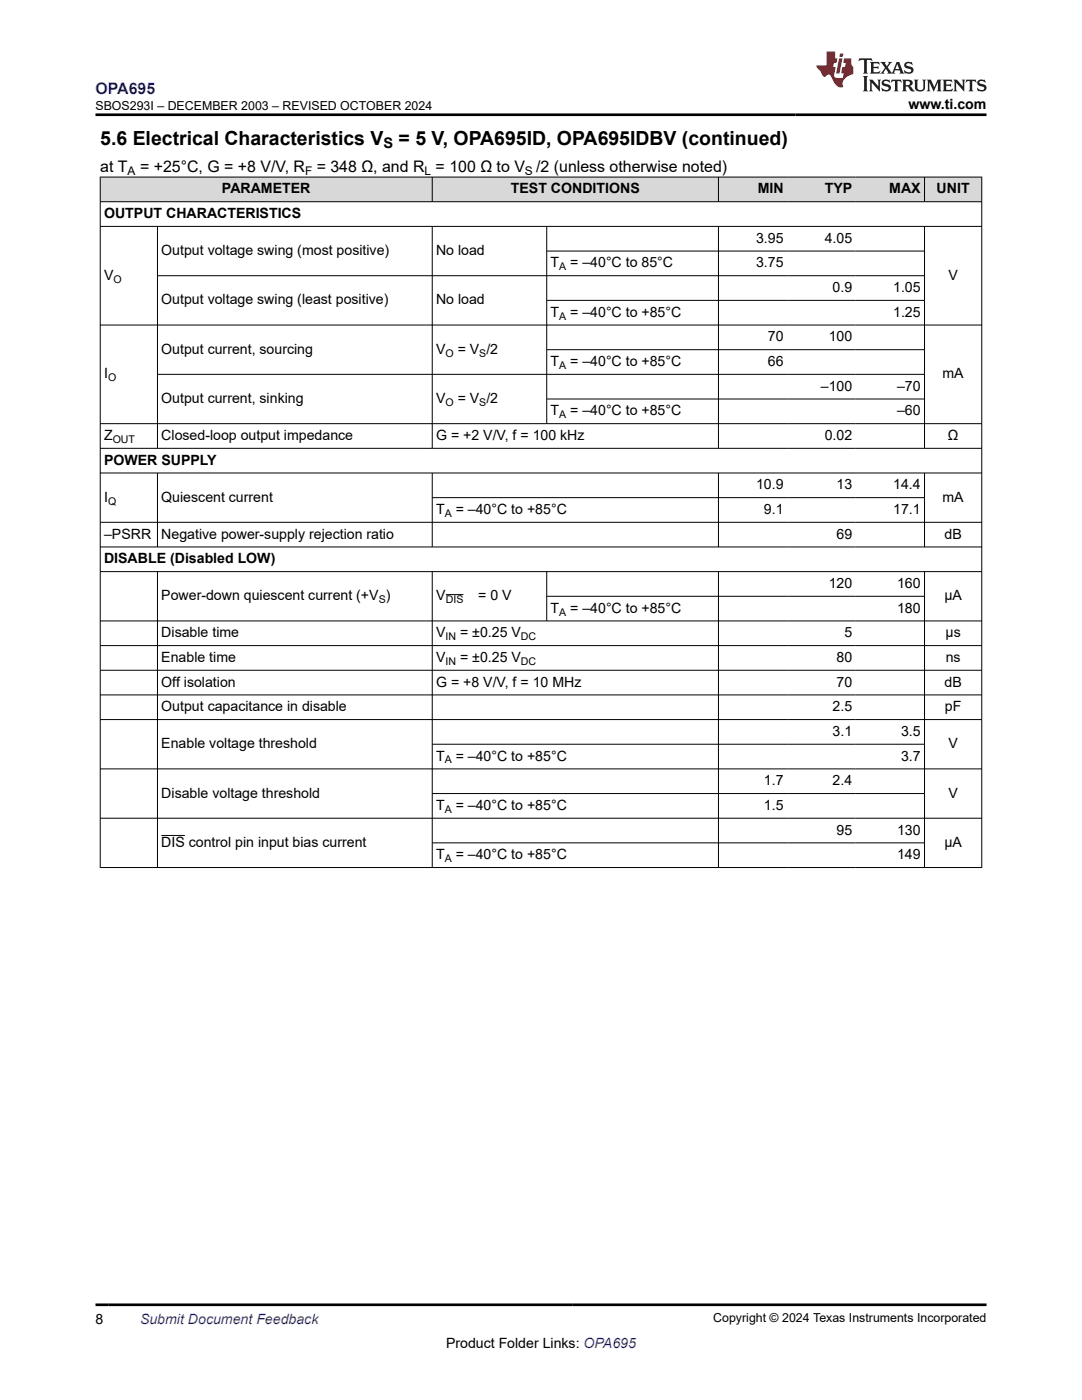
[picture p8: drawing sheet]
<svg xmlns="http://www.w3.org/2000/svg" width="216mm" height="279mm" viewBox="0 0 216 279" stroke-linecap="round" stroke-linejoin="round" font-family="sans-serif">
<defs><g id="words">
<g font-size="3.9">
<text x="20" y="28.8">5.6 Electrical Characteristics V</text>
<text x="79.5" y="28.8">= 5 V, OPA695ID, OPA695IDBV (continued)</text>
</g>
<text font-size="3.2" fill="#00f" x="19" y="18.7">OPA695</text>
<g font-size="3.2">
<text x="20" y="34.3">at T</text>
<text x="27.9" y="34.3">= +25°C, G = +8 V/V, R</text>
<text x="63.2" y="34.3">= 348 Ω, and R = 100 Ω to V</text>
<text x="107" y="34.3">/2 (unless otherwise noted)</text>
</g>
<text font-size="2.9" x="76.5" y="29.6">S</text>
<g font-size="2.8">
<text x="181.3" y="21.8">www.ti.com</text>
<text x="44.3" y="38.6">PARAMETER</text>
<text x="101.9" y="38.6">TEST CONDITIONS</text>
<text x="151.2" y="38.6">MIN</text>
<text x="164.6" y="38.6">TYP</text>
<text x="177.4" y="38.6">MAX</text>
<text x="186.9" y="38.6">UNIT</text>
<text x="20.8" y="43.5">OUTPUT CHARACTERISTICS</text>
<text x="32.2" y="50.9">Output voltage swing (most positive)</text>
<text x="87" y="50.9">No load</text>
<text x="109.9" y="53.4">T</text>
<text x="113.8" y="53.4">= –40°C to 85°C</text>
<text x="150.9" y="48.5">3.95</text>
<text x="150.9" y="53.4">3.75</text>
<text x="164.6" y="48.5">4.05</text>
<text x="20.8" y="55.8">V</text>
<text x="166.1" y="58.3">0.9</text>
<text x="178.2" y="58.3">1.05</text>
<text x="189.2" y="55.8">V</text>
<text x="32.2" y="60.8">Output voltage swing (least positive)</text>
<text x="87" y="60.8">No load</text>
<text x="109.9" y="63.2">T</text>
<text x="113.8" y="63.2">= –40°C to +85°C</text>
<text x="178.2" y="63.2">1.25</text>
<text x="32.2" y="70.6">Output current, sourcing</text>
<text x="87" y="70.6">V</text>
<text x="91.3" y="70.6">= V /2</text>
<text x="153.2" y="68.1">70</text>
<text x="165.4" y="68.1">100</text>
<text x="20.8" y="75.5">I</text>
<text x="109.9" y="73.1">T</text>
<text x="113.8" y="73.1">= –40°C to +85°C</text>
<text x="153.2" y="73.1">66</text>
<text x="163.8" y="78">–100</text>
<text x="179" y="78">–70</text>
<text x="188.1" y="75.5">mA</text>
<text x="32.2" y="80.4">Output current, sinking</text>
<text x="87" y="80.4">V</text>
<text x="91.3" y="80.4">= V /2</text>
<text x="109.9" y="82.9">T</text>
<text x="113.8" y="82.9">= –40°C to +85°C</text>
<text x="179" y="82.9">–60</text>
<text x="20.8" y="87.8">Z</text>
<text x="32.2" y="87.8">Closed-loop output impedance</text>
<text x="87" y="87.8">G = +2 V/V, f = 100 kHz</text>
<text x="164.6" y="87.8">0.02</text>
<text x="189.1" y="87.8">Ω</text>
<text x="20.8" y="92.7">POWER SUPPLY</text>
<text x="20.8" y="100.1">I</text>
<text x="32.2" y="100.1">Quiescent current</text>
<text x="150.9" y="97.7">10.9</text>
<text x="166.9" y="97.7">13</text>
<text x="178.2" y="97.7">14.4</text>
<text x="188.1" y="100.1">mA</text>
<text x="20.8" y="107.5">–PSRR</text>
<text x="32.2" y="107.5">Negative power-supply rejection ratio</text>
<text x="87" y="102.6">T</text>
<text x="90.9" y="102.6">= –40°C to +85°C</text>
<text x="152.4" y="102.6">9.1</text>
<text x="166.9" y="107.5">69</text>
<text x="178.2" y="102.6">17.1</text>
<text x="188.5" y="107.5">dB</text>
<text x="20.8" y="112.4">DISABLE (Disabled LOW)</text>
<text x="32.2" y="119.8">Power-down quiescent current (+V )</text>
<text x="87" y="119.8">V</text>
<text x="95.4" y="119.8">= 0 V</text>
<text x="165.4" y="117.4">120</text>
<text x="179" y="117.4">160</text>
<text x="188.4" y="119.8">μA</text>
<text x="109.9" y="122.3">T</text>
<text x="113.8" y="122.3">= –40°C to +85°C</text>
<text x="179" y="122.3">180</text>
<text x="32.2" y="127.2">Disable time</text>
<text x="87" y="127.2">V</text>
<text x="91.8" y="127.2">= ±0.25 V</text>
<text x="168.5" y="127.2">5</text>
<text x="188.7" y="127.2">μs</text>
<text x="32.2" y="132.1">Enable time</text>
<text x="32.2" y="137">Off isolation</text>
<text x="87" y="132.1">V</text>
<text x="87" y="137">G = +8 V/V, f = 10 MHz</text>
<text x="91.8" y="132.1">= ±0.25 V</text>
<text x="166.9" y="132.1">80</text>
<text x="166.9" y="137">70</text>
<text x="188.5" y="137">dB</text>
<text x="188.7" y="132.1">ns</text>
<text x="32.2" y="142">Output capacitance in disable</text>
<text x="166.1" y="142">2.5</text>
<text x="188.5" y="142">pF</text>
<text x="32.2" y="149.3">Enable voltage threshold</text>
<text x="166.1" y="146.9">3.1</text>
<text x="179.8" y="146.9">3.5</text>
<text x="189.2" y="149.3">V</text>
<text x="87" y="151.8">T</text>
<text x="90.9" y="151.8">= –40°C to +85°C</text>
<text x="179.8" y="151.8">3.7</text>
<text x="32.2" y="159.2">Disable voltage threshold</text>
<text x="87" y="161.6">T</text>
<text x="90.9" y="161.6">= –40°C to +85°C</text>
<text x="152.4" y="156.7">1.7</text>
<text x="152.4" y="161.6">1.5</text>
<text x="166.1" y="156.7">2.4</text>
<text x="189.2" y="159.2">V</text>
<text x="166.9" y="166.6">95</text>
<text x="179" y="166.6">130</text>
<text x="32.2" y="169">DIS control pin input bias current</text>
<text x="87" y="171.5">T</text>
<text x="90.9" y="171.5">= –40°C to +85°C</text>
<text x="179" y="171.5">149</text>
<text x="188.4" y="169">μA</text>
<text x="19" y="264.2">8</text>
<text x="89" y="269">Product Folder Links: OPA695</text>
</g>
<text font-size="2.8" fill="#00f" x="27.9" y="264.2">Submit Document Feedback</text>
<g font-size="2.5">
<text x="19" y="21.9">SBOS293I – DECEMBER 2003 – REVISED OCTOBER 2024</text>
<text x="142.3" y="263.9">Copyright © 2024 Texas Instruments Incorporated</text>
</g>
<g font-size="2.4">
<text x="25.5" y="34.9">A</text>
<text x="60.9" y="34.9">F</text>
<text x="84.7" y="34.9">L</text>
<text x="104.7" y="34.9">S</text>
</g>
<g font-size="2.1">
<text x="111.6" y="53.9">A</text>
<text x="22.6" y="56.4">O</text>
<text x="111.6" y="63.8">A</text>
<text x="88.9" y="71.2">O</text>
<text x="95.6" y="71.2">S</text>
<text x="21.6" y="76.1">O</text>
<text x="111.6" y="73.6">A</text>
<text x="88.9" y="81">O</text>
<text x="95.6" y="81">S</text>
<text x="111.6" y="83.5">A</text>
<text x="22.5" y="88.4">OUT</text>
<text x="21.6" y="100.7">Q</text>
<text x="88.7" y="103.2">A</text>
<text x="75.6" y="120.4">S</text>
<text x="89" y="120.4">DIS</text>
<text x="111.6" y="122.8">A</text>
<text x="88.9" y="127.8">IN</text>
<text x="103.9" y="127.8">DC</text>
<text x="88.9" y="132.7">IN</text>
<text x="103.9" y="132.7">DC</text>
<text x="88.7" y="152.4">A</text>
<text x="88.7" y="162.2">A</text>
<text x="88.7" y="172.1">A</text>
</g>
</g></defs>
<g fill="#d8d8d8">
<path d="M20 35.3h175.9v5h-175.9z" fill-rule="evenodd"/>
<path d="M20.1 35.4h66.1v4.8h-66.1z" fill-rule="evenodd"/>
<path d="M86.3 35.4h57v4.8h-57z" fill-rule="evenodd"/>
<path d="M143.4 35.4h13.7v4.8h-13.7z" fill-rule="evenodd"/>
<path d="M157.1 35.4h13.7v4.8h-13.7z" fill-rule="evenodd"/>
<path d="M170.8 35.4h13.6v4.8h-13.6z" fill-rule="evenodd"/>
<path d="M184.5 35.4h11.3v4.8h-11.3z" fill-rule="evenodd"/>
</g>
<g fill="none" stroke="#000" stroke-width=".2">
<path d="M19.9 35.3h176.1M20 35.3v137.9M86.2 35.3v5M143.4 35.3v5M184.5 35.3v5M195.9 35.3v137.9M19.9 40.3h176.1M19.9 45.2h176.1M31.4 45.2v44.3M31.4 55h153.1M86.2 45.2v44.3M109.1 45.2v39.4"/>
<path d="M109.1 50.1h75.4M109.1 59.9h75.4M143.4 45.2v44.3M184.5 45.2v44.3M19.9 64.9h176.1M31.4 74.7h153.1M109.1 69.8h75.4M109.1 79.6h75.4M19.9 84.6h176.1M19.9 89.5h176.1M19.9 94.4h176.1M31.4 94.4v14.8"/>
<path d="M86.2 94.4v14.8M86.2 99.3h98.3M143.4 94.4v14.8M184.5 94.4v14.8M19.9 104.2h176.1M19.9 109.2h176.1M19.9 114.1h176.1M31.4 114.1v59.1M86.2 114.1v59.1M89 118.7h3.5M109.1 114.1v9.9M109.1 119h75.4"/>
<path d="M143.4 114.1v59.1M184.5 114.1v59.1M19.9 123.9h176.1M19.9 128.8h176.1M19.9 133.8h176.1M19.9 138.7h176.1M19.9 143.6h176.1M19.9 153.4h176.1M86.2 148.5h98.3M86.2 158.4h98.3M19.9 163.3h176.1M19.9 173.1h176.1"/>
<path d="M32.2 166.7h4.7M86.2 168.2h98.3"/>
</g>
<path d="M171.5 11.6l-.2 .6 .5-.2h.6v.1v2.2l-.2 .4h1l-.2-.4v-2.2v-.1h.5l.6 .2-.2-.6zM173.6 12.4l.2 .3v1.6l-.2 .4h1.9l.1-.6a1.08 1.08 0 0 1-1.3 .2v-.7h.6l.4 .2v-.7l-.4 .2h-.6v-.5l.2-.2a1 1 0 0 1 1 .3l-.1-.5zM175.7 12.4l.9 1.1-1 1.2h.9l-.2-.2 .5-.8 .4 .8-.2 .2h1.6l-.2-.2 .2-.5h.9l.1 .5-.1 .2h.9l-.2-.4-.8-1.9h-.5l-.9 2.1-.9-1.1 .9-1h-.8l.2 .2-.4 .6-.4-.6 .2-.2zM179 12.8l.4 1h-.7zM180.7 12.5a.65 .65 0 0 0-.2 .7 .65 .65 0 0 0 .6 .5l.6 .1 .1 .3a.79 .79 0 0 1-.7 .4 .79 .79 0 0 1-.7-.5l.1 .7 .2-.1a.93 .93 0 0 0 1.1 0 .93 .93 0 0 0 .4-.9 1.46 1.46 0 0 0-1.2-.6l-.1-.3a1.09 1.09 0 0 1 1.2 .2l-.2-.6-.1 .1-.5-.2zM172.2 15.2l.2 .4v2.2l-.2 .4h1l-.2-.4v-2.2l.2-.4zM173.4 15.9l.2 .4v1.5l-.2 .4h.8l-.3-.4 .1-1.3 1.6 1.8v-2l.2-.4h-.7l.1 .2 .1 1.1-1.2-1.3zM176.2 16a.65 .65 0 0 0-.2 .8 .65 .65 0 0 0 .6 .4l.6 .2 .1 .2a.79 .79 0 0 1-.7 .4 .79 .79 0 0 1-.7-.5l.1 .7 .2-.1a.93 .93 0 0 0 1.1 .1 .93 .93 0 0 0 .4-1 1.46 1.46 0 0 0-1.2-.5l-.1-.4a1.09 1.09 0 0 1 1.2 .2l-.1-.6-.2 .1-.5-.1zM177.9 15.9l-.1 .6a.63 .63 0 0 1 .8-.3v1.6l-.3 .4h1l-.2-.4v-1.6a.66 .66 0 0 1 .8 .3l-.1-.6zM180 15.9l.2 .4v1.5l-.2 .4h1l-.2-.2-.1-.7h.5l.1 .2a.79 .79 0 0 0 1.2 .6l-1-.9a.61 .61 0 0 0 .6-.6 .61 .61 0 0 0-.5-.7zM180.8 16.2h.1a.47 .47 0 0 1 .5 .1 .47 .47 0 0 1 .1 .5l-.1 .1-.7 .1zM182.3 15.9l.2 .2a2.27 2.27 0 0 0 .4 2 1.04 1.04 0 0 0 1.7-.7v-1.3l.2-.2h-.8l.2 .4v1.1a.6 .6 0 0 1-.6 .6 .6 .6 0 0 1-.6-.6v-1.1l.3-.4zM184.9 15.9l.2 .4v1.5l-.2 .4h.8l-.3-.4v-1.4l.9 1.9 .9-1.9v1.4l-.3 .4h1l-.2-.4v-1.5l.2-.4h-.8l-.7 1.5-.6-1.5zM188.1 15.9l.2 .4v1.5l-.2 .4h1.9l.1-.6a1.09 1.09 0 0 1-1.3 .2v-.7h.6l.4 .2v-.6l-.4 .2h-.6v-.6l.2-.1a1.01 1.01 0 0 1 1 .3l-.1-.6zM190.2 15.9l.3 .4v1.5l-.3 .4h.8l-.2-.4v-1.3l1.6 1.8v-2l.2-.4h-.7l.2 .2v1.1l-1.2-1.3zM192.8 15.9l-.1 .6a.63 .63 0 0 1 .8-.3v1.6l-.3 .4h1l-.2-.4v-1.6a.66 .66 0 0 1 .8 .3l-.1-.6zM195.2 16a.65 .65 0 0 0-.2 .8 .65 .65 0 0 0 .6 .4l.6 .2 .2 .2a.79 .79 0 0 1-.7 .4 .79 .79 0 0 1-.7-.5l.1 .7 .2-.1a.93 .93 0 0 0 1 .1 .93 .93 0 0 0 .5-1 1.46 1.46 0 0 0-1.3-.5v-.4a1.09 1.09 0 0 1 1.2 .2l-.2-.6-.2 .1-.5-.1z" fill="#231f20"/>
<path d="M164.9 10.3v2.7h-2l.1 .4 .8 1a.95 .95 0 0 0 1 .9 .59 .59 0 0 1 .5-.4 .59 .59 0 0 1 .5 .3l.4 .8a1.59 1.59 0 0 0 2.1 1.4 1.61 1.61 0 0 1 1-2.3l1-.3-.1-1.5a1.59 1.59 0 0 1-.3-1.7h-1.5l-.2 .9h.6l-.2 .9h-.5l-.2 .9v.3l.4 .1-.1 .9h-.7a.73 .73 0 0 1-1-.7l.3-1.5h-.5l.1-.9h.5l.2-.9h-.5v-1.3zM167.4 11.6l-.6 3.1h.7l.6-3.1zM167.6 10.7l-.1 .6h.7l.1-.6z" fill="#ed1c24"/>
<path d="M19 22.9h177.8M19 260.4h177.8" fill="none" stroke="#000" stroke-width=".53"/>
<use href="#words"/>
</svg>
